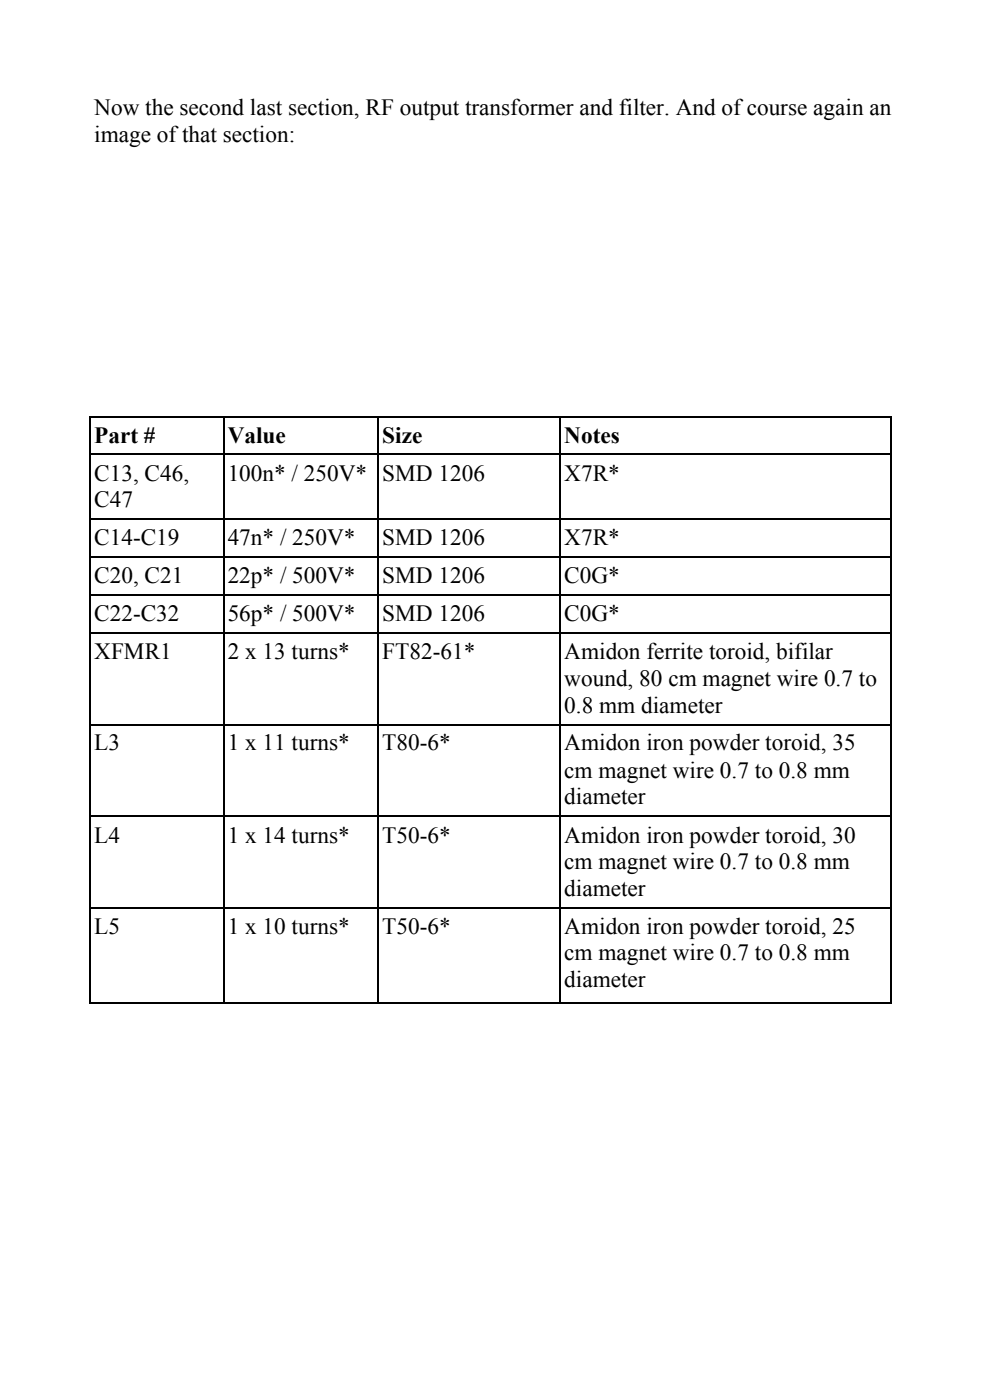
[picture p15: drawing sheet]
<svg xmlns="http://www.w3.org/2000/svg" width="210mm" height="297mm" viewBox="0 0 210 297" stroke-linecap="round" stroke-linejoin="round" font-family="sans-serif">
<defs><g id="words">
<g font-size="4.9">
<text x="20" y="24.4">Now the second last section, RF output transformer and filter. And ofcourse again an</text>
<text x="20" y="30.2">image ofthat section:</text>
<text x="20" y="94">Part #</text>
<text x="48.4" y="94">Value</text>
<text x="81.2" y="94">Size</text>
<text x="119.8" y="94">Notes</text>
<text x="20" y="102.2">C13, C46,</text>
<text x="20" y="107.8">C47</text>
<text x="48.4" y="102.2">100n* / 250V*</text>
<text x="81.2" y="102.2">SMD 1206</text>
<text x="119.8" y="102.2">X7R*</text>
<text x="20" y="115.7">C14-C19</text>
<text x="48.4" y="115.7">47n* / 250V*</text>
<text x="81.2" y="115.7">SMD 1206</text>
<text x="119.8" y="115.7">X7R*</text>
<text x="20" y="123.9">C20, C21</text>
<text x="48.4" y="123.9">22p* / 500V*</text>
<text x="81.2" y="123.9">SMD 1206</text>
<text x="119.8" y="123.9">C0G*</text>
<text x="20" y="131.9">C22-C32</text>
<text x="48.4" y="131.9">56p* / 500V*</text>
<text x="81.2" y="131.9">SMD 1206</text>
<text x="119.8" y="131.9">C0G*</text>
<text x="20" y="140.1">XFMR1</text>
<text x="48.4" y="140.1">2 x 13 turns*</text>
<text x="81.2" y="140.1">FT82-61*</text>
<text x="119.8" y="140.1">Amidon ferrite toroid, bifilar</text>
<text x="119.8" y="145.6">wound, 80 cm magnet wire 0.7 to</text>
<text x="119.8" y="151.5">0.8 mm diameter</text>
<text x="20" y="159.4">L3</text>
<text x="48.4" y="159.4">1 x 11 turns*</text>
<text x="81.2" y="159.4">T80-6*</text>
<text x="119.8" y="159.4">Amidon iron powder toroid, 35</text>
<text x="119.8" y="165.2">cm magnet wire 0.7 to 0.8 mm</text>
<text x="119.8" y="170.8">diameter</text>
<text x="20" y="179">L4</text>
<text x="48.4" y="179">1 x 14 turns*</text>
<text x="81.2" y="179">T50-6*</text>
<text x="119.8" y="179">Amidon iron powder toroid, 30</text>
<text x="119.8" y="184.6">cm magnet wire 0.7 to 0.8 mm</text>
<text x="119.8" y="190.4">diameter</text>
<text x="20" y="198.3">L5</text>
<text x="48.4" y="198.3">1 x 10 turns*</text>
<text x="81.2" y="198.3">T50-6*</text>
<text x="119.8" y="198.3">Amidon iron powder toroid, 25</text>
<text x="119.8" y="203.9">cm magnet wire 0.7 to 0.8 mm</text>
<text x="119.8" y="209.7">diameter</text>
</g>
</g></defs>
<g fill="none" stroke="#000" stroke-width=".26">
<path d="M19.1 96.5h170.2M19.1 88.6h170.2M19.2 88.4v124.8M47.5 88.4v124.8M80.4 88.4v124.8M119 88.4v124.8M189.2 88.4v124.8M19.1 118.2h170.2M19.1 110.3h170.2M19.1 134.4h170.2M19.1 126.4h170.2M19.1 154h170.2"/>
<path d="M19.1 173.3h170.2M19.1 192.9h170.2M19.1 213h170.2"/>
</g>
<path d="M0 297.4h210.3z" fill="#fff"/>
<use href="#words"/>
</svg>
